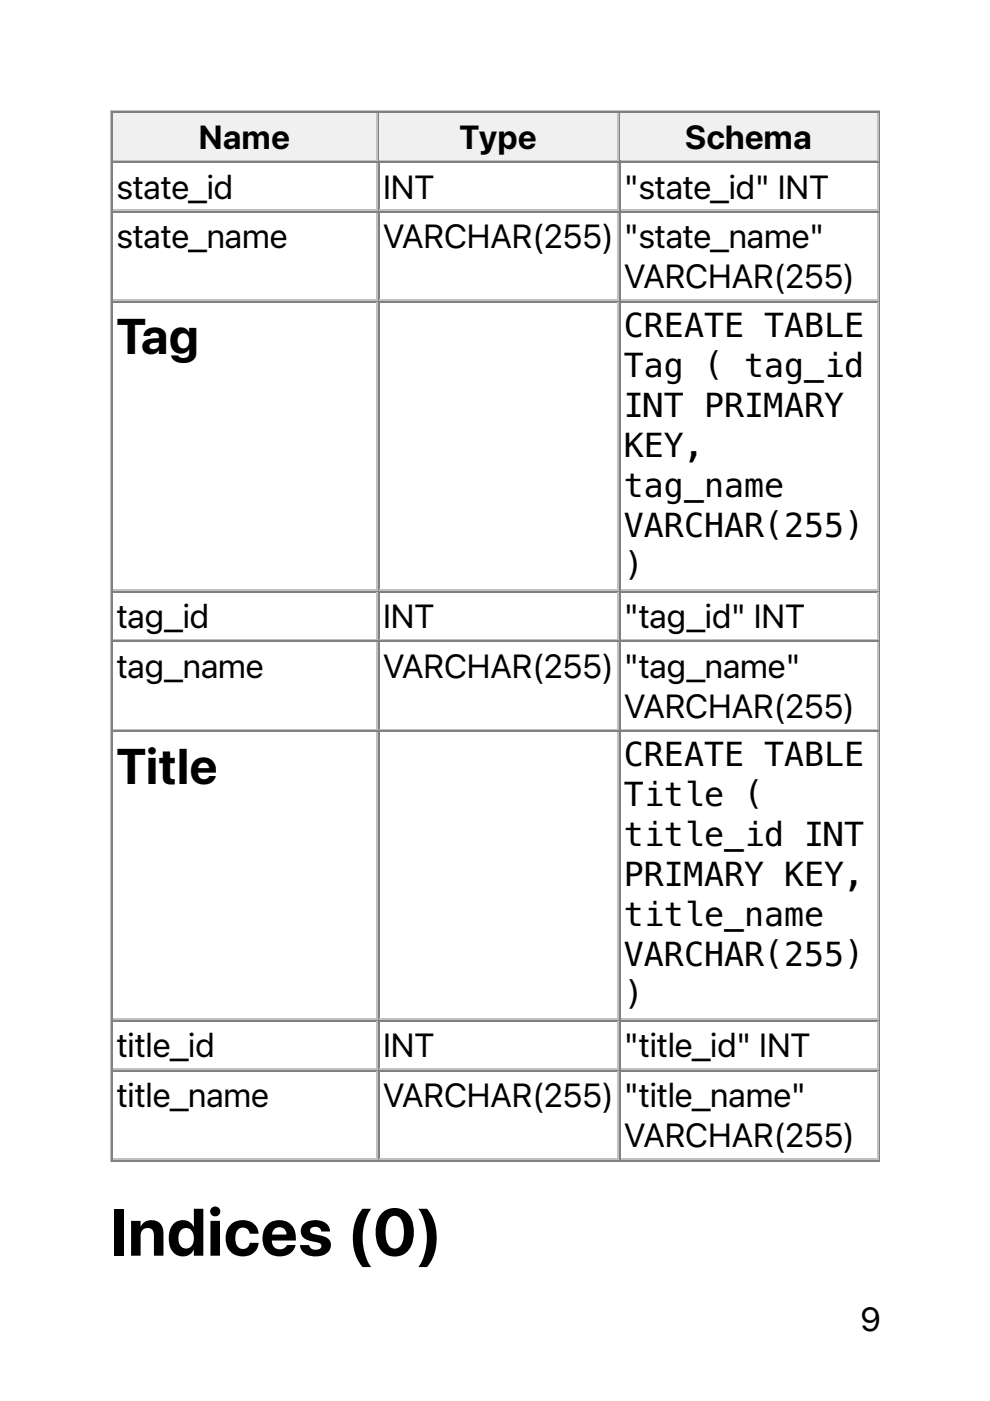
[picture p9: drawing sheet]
<svg xmlns="http://www.w3.org/2000/svg" width="210mm" height="297mm" viewBox="0 0 210 297" stroke-linecap="round" stroke-linejoin="round" font-family="sans-serif">
<defs><g id="words">
<text font-size="14.1" x="23.3" y="266.2">Indices (0)</text>
<g font-size="10.6">
<text x="24.7" y="75.1">Tag</text>
<text x="24.7" y="166.2">Title</text>
</g>
<g font-size="7.1">
<text x="42.2" y="31.5">Name</text>
<text x="97.5" y="31.5">Type</text>
<text x="145.3" y="31.5">Schema</text>
<text x="24.7" y="42.1">state_id</text>
<text x="81.1" y="42.1">INT</text>
<text x="132.3" y="42.1">&quot;state_id&quot; INT</text>
<text x="24.7" y="52.7">state_name</text>
<text x="81.1" y="52.7">VARCHAR(255)</text>
<text x="132.3" y="52.7">&quot;state_name&quot;</text>
<text x="132.3" y="61.1">VARCHAR(255)</text>
<text x="132.3" y="71.5">CREATE TABLE</text>
<text x="132.3" y="79.9">Tag ( tag_id</text>
<text x="132.3" y="88.4">INT PRIMARY</text>
<text x="132.3" y="96.9">KEY,</text>
<text x="132.3" y="105.3">tag_name</text>
<text x="132.3" y="113.8">VARCHAR(255)</text>
<text x="132.3" y="122.3">)</text>
<text x="24.7" y="133.1">tag_id</text>
<text x="81.1" y="133.1">INT</text>
<text x="132.3" y="133.1">&quot;tag_id&quot; INT</text>
<text x="24.7" y="143.7">tag_name</text>
<text x="81.1" y="143.7">VARCHAR(255)</text>
<text x="132.3" y="143.7">&quot;tag_name&quot;</text>
<text x="132.3" y="152.2">VARCHAR(255)</text>
<text x="132.3" y="162.5">CREATE TABLE</text>
<text x="132.3" y="170.9">Title (</text>
<text x="132.3" y="179.4">title_id INT</text>
<text x="132.3" y="187.9">PRIMARY KEY,</text>
<text x="132.3" y="196.3">title_name</text>
<text x="132.3" y="204.8">VARCHAR(255)</text>
<text x="132.3" y="213.3">)</text>
<text x="24.7" y="224.1">title_id</text>
<text x="81.1" y="224.1">INT</text>
<text x="132.3" y="224.1">&quot;title_id&quot; INT</text>
<text x="24.7" y="234.7">title_name</text>
<text x="81.1" y="234.7">VARCHAR(255)</text>
<text x="132.3" y="234.7">&quot;title_name&quot;</text>
<text x="132.3" y="243.2">VARCHAR(255)</text>
<text x="182.4" y="282.2">9</text>
</g>
</g></defs>
<path d="M23.5 23.3v222.9M23.6 23.5h163M24 34h56.1M79.9 24v9.9" fill="none" stroke="#c0c0c0" stroke-width=".35"/>
<path d="M23.8 23.6v10.6M24 23.8h56.1M186.4 23.6v222.3M23.6 246.1h163" fill="none" stroke="#808080" stroke-width=".35"/>
<g fill="#f0f0f0">
<path d="M24 24h55.7v9.9h-55.7z"/>
<path d="M42 24.7h19.7v8.5h-19.7z"/>
</g>
<path d="M80.3 23.6v10.6M80.4 23.8h50.8" fill="none" stroke="#808080" stroke-width=".35"/>
<path d="M80.4 34h50.8M131.1 24v9.9" fill="none" stroke="#c0c0c0" stroke-width=".35"/>
<g fill="#f0f0f0">
<path d="M80.4 24h50.5v9.9h-50.5z"/>
<path d="M97.4 24.7h16.5v8.5h-16.5z"/>
</g>
<path d="M131.4 23.6v10.6M131.6 23.8h54.7" fill="none" stroke="#808080" stroke-width=".35"/>
<path d="M131.6 34h54.7M186.1 24v9.9" fill="none" stroke="#c0c0c0" stroke-width=".35"/>
<g fill="#f0f0f0">
<path d="M131.6 24h54.3v9.9h-54.3z"/>
<path d="M145 24.7h27.5v8.5h-27.5z"/>
</g>
<g fill="none" stroke="#808080" stroke-width=".35">
<path d="M23.8 34.2v211.7M24 34.4h56.1M80.3 34.2v211.7M80.4 34.4h50.8M131.4 34.2v211.7M131.6 34.4h54.7M24 45h56.1M80.4 45h50.8M131.6 45h54.7M24 64h56.1M80.4 64h50.8M131.6 64h54.7"/>
<path d="M24 125.4h56.1M24 136h56.1M80.4 125.4h50.8M80.4 136h50.8M131.6 125.4h54.7M131.6 136h54.7M24 155h56.1M80.4 155h50.8M131.6 155h54.7M24 216.4h56.1M80.4 216.4h50.8M131.6 216.4h54.7"/>
<path d="M24 227h56.1M80.4 227h50.8M131.6 227h54.7"/>
</g>
<g fill="none" stroke="#c0c0c0" stroke-width=".35">
<path d="M79.9 34.6v9.8M131.1 34.6v9.8M186.1 34.6v9.8M24 44.6h56.1M79.9 45.2v18.3M80.4 44.6h50.8M131.1 45.2v18.3M131.6 44.6h54.7M186.1 45.2v18.3M24 63.7h56.1M79.9 64.2v60.7M80.4 63.7h50.8"/>
<path d="M131.1 64.2v60.7M131.6 63.7h54.7M186.1 64.2v60.7M24 125.1h56.1M24 135.6h56.1M79.9 125.6v9.9M79.9 136.2v18.3M80.4 125.1h50.8M80.4 135.6h50.8M131.1 125.6v9.9M131.1 136.2v18.3M131.6 125.1h54.7"/>
<path d="M131.6 135.6h54.7M186.1 125.6v9.9M186.1 136.2v18.3M24 154.7h56.1M79.9 155.2v60.7M80.4 154.7h50.8M131.1 155.2v60.7M131.6 154.7h54.7M186.1 155.2v60.7M24 216.1h56.1M79.9 216.6v9.9M80.4 216.1h50.8"/>
<path d="M131.1 216.6v9.9M131.6 216.1h54.7M186.1 216.6v9.9M24 226.7h56.1M79.9 227.2v18.3M80.4 226.7h50.8M131.1 227.2v18.3M131.6 226.7h54.7M186.1 227.2v18.3M24 245.7h56.1M80.4 245.7h50.8M131.6 245.7h54.7"/>
</g>
<use href="#words"/>
</svg>
